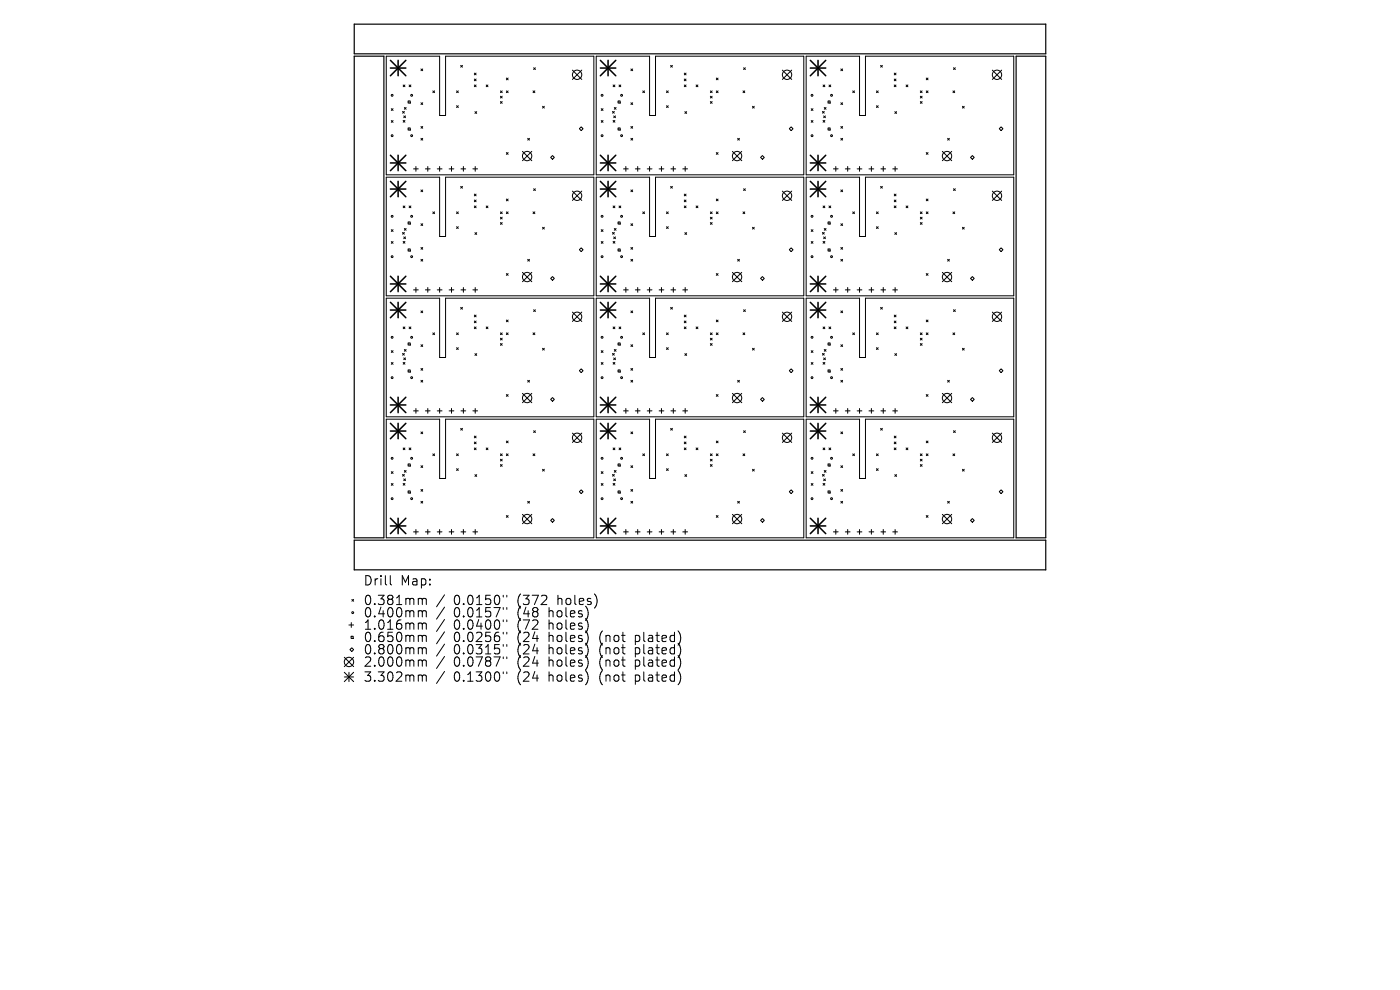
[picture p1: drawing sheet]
<svg xmlns="http://www.w3.org/2000/svg" width="297mm" height="210mm" viewBox="0 0 297 210" stroke-linecap="round" stroke-linejoin="round" font-family="sans-serif">
<defs><g id="words">
<g font-size="2.8">
<text x="77" y="124.5">Drill</text>
<text x="84.9" y="124.5">Map:</text>
<text x="77" y="128.6">0.381mm</text>
<text x="77" y="131.2">0.400mm</text>
<text x="96.3" y="128.6">0.0150&quot;</text>
<text x="96.3" y="131.2">0.0157&quot;</text>
<text x="109.9" y="128.6">(372</text>
<text x="109.9" y="131.2">(48</text>
<text x="116.7" y="131.2">holes)</text>
<text x="118.6" y="128.6">holes)</text>
<text x="77" y="133.9">1.016mm</text>
<text x="77" y="136.5">0.650mm</text>
<text x="96.3" y="133.9">0.0400&quot;</text>
<text x="96.3" y="136.5">0.0256&quot;</text>
<text x="109.9" y="133.9">(72</text>
<text x="109.9" y="136.5">(24</text>
<text x="116.7" y="133.9">holes)</text>
<text x="116.7" y="136.5">holes)</text>
<text x="127.6" y="136.5">(not</text>
<text x="135.4" y="136.5">plated)</text>
<text x="77" y="139.1">0.800mm</text>
<text x="77" y="141.7">2.000mm</text>
<text x="96.3" y="139.1">0.0315&quot;</text>
<text x="96.3" y="141.7">0.0787&quot;</text>
<text x="109.9" y="139.1">(24</text>
<text x="109.9" y="141.7">(24</text>
<text x="116.7" y="139.1">holes)</text>
<text x="116.7" y="141.7">holes)</text>
<text x="127.6" y="139.1">(not</text>
<text x="127.6" y="141.7">(not</text>
<text x="135.4" y="139.1">plated)</text>
<text x="135.4" y="141.7">plated)</text>
<text x="77" y="144.9">3.302mm</text>
<text x="96.3" y="144.9">0.1300&quot;</text>
<text x="109.9" y="144.9">(24</text>
<text x="116.7" y="144.9">holes)</text>
<text x="127.6" y="144.9">(not</text>
<text x="135.4" y="144.9">plated)</text>
</g>
</g></defs>
<g fill="none" stroke="#000" stroke-width=".21">
<path d="M81.9 11.9h11.4v12.6h1.2v-12.6h31.5v25.2h-44.1zM85.5 18l.4 .4M85.9 18l-.4 .4M86.8 18l.4 .4M87.2 18l-.4 .4M89.3 14.6l.4 .4M89.7 14.6l-.4 .4M91.8 19.3l.4 .4M92.2 19.3l-.4 .4M96.9 19.3l.3 .4M97.2 19.3l-.3 .4M97.7 13.9l.4 .3"/>
<path d="M98.1 13.9l-.4 .3M100.6 16.8l.4 .3M100.6 15.5l.4 .4M100.6 18l.4 .4M101 15.5l-.4 .4M101 18l-.4 .4M101 16.8l-.4 .3M103.1 18l.4 .4M103.5 18l-.4 .4M106.2 19.3l.3 .4M106.5 19.3l-.3 .4M107.4 16.6l.4 .3"/>
<path d="M107.4 19.3l.4 .4M107.8 16.6l-.4 .3M107.8 19.3l-.4 .4M113.1 19.3l.4 .4M113.2 14.4l.4 .4M113.5 19.3l-.4 .4M113.6 14.4l-.4 .4M121.4 14.9l2 2M123.4 14.9l-2 2M126.5 11.9h11.3v12.6h1.3v-12.6h31.4v25.2h-44zM130.1 18l.3 .4M130.4 18l-.3 .4"/>
<path d="M131.3 18l.4 .4M131.7 18l-.4 .4M133.8 14.6l.4 .4M134.2 14.6l-.4 .4M136.4 19.3l.3 .4M136.7 19.3l-.3 .4M141.4 19.3l.4 .4M141.8 19.3l-.4 .4M142.3 13.9l.4 .3M142.7 13.9l-.4 .3M145.2 16.8l.3 .3M145.2 15.5l.3 .4"/>
<path d="M145.2 18l.3 .4M145.5 18l-.3 .4M145.5 15.5l-.3 .4M145.5 16.8l-.3 .3M147.7 18l.4 .4M148.1 18l-.4 .4M150.7 19.3l.4 .4M151.1 19.3l-.4 .4M152 16.6l.3 .3M152 19.3l.3 .4M152.3 16.6l-.3 .3M152.3 19.3l-.3 .4"/>
<path d="M157.6 19.3l.4 .4M157.7 14.4l.4 .4M158 19.3l-.4 .4M158.1 14.4l-.4 .4M166 14.9l2 2M168 14.9l-2 2M171 11.9h11.3v12.6h1.3v-12.6h31.5v25.2h-44.1zM174.6 18l.4 .4M175 18l-.4 .4M175.9 18l.3 .4M176.2 18l-.3 .4M178.4 14.6l.4 .4"/>
<path d="M178.8 14.6l-.4 .4M180.9 19.3l.4 .4M181.3 19.3l-.4 .4M185.9 19.3l.4 .4M186.3 19.3l-.4 .4M186.8 13.9l.4 .3M187.2 13.9l-.4 .3M189.7 16.8l.4 .3M189.7 15.5l.4 .4M189.7 18l.4 .4M190.1 15.5l-.4 .4M190.1 18l-.4 .4"/>
<path d="M190.1 16.8l-.4 .3M192.2 18l.4 .4M192.6 18l-.4 .4M195.2 19.3l.4 .4M195.6 19.3l-.4 .4M196.5 16.6l.4 .3M196.5 19.3l.4 .4M196.9 16.6l-.4 .3M196.9 19.3l-.4 .4M202.2 19.3l.3 .4M202.3 14.4l.4 .4M202.5 19.3l-.3 .4"/>
<path d="M202.7 14.4l-.4 .4M210.5 14.9l2 2M212.5 14.9l-2 2M81.9 37.6h11.4v12.6h1.2v-12.6h31.5v25.2h-44.1zM83 23.1l.4 .3M83 25.6l.4 .3M83.4 23.1l-.4 .3M83.4 25.6l-.4 .3M85.4 23.6l.4 .4M85.5 25.5l.4 .4M85.7 24.6l.3 .4M85.8 23.6l-.4 .4"/>
<path d="M85.8 22.8l.4 .4M85.9 25.5l-.4 .4M86 24.6l-.3 .4M86.2 22.8l-.4 .4M86.6 21.4h.4v.5h-.4zM86.6 27.1h.4v.5h-.4zM87.7 35.8h1M88.2 35.3v1M89.3 29.3l.4 .4M89.3 21.8l.4 .4M89.3 26.8l.4 .4M89.7 21.8l-.4 .4"/>
<path d="M89.7 26.8l-.4 .4M89.7 29.3l-.4 .4M90.2 35.8h1.1M90.8 35.3v1M92.8 35.8h1M93.3 35.3v1M95.3 35.8h1M95.8 35.3v1M96.9 22.4l.3 .4M97.2 22.4l-.3 .4M97.7 39.5l.4 .4M97.8 35.8h1"/>
<path d="M98.1 39.5l-.4 .4M98.3 35.3v1M100.3 35.8h1M100.8 23.7l.3 .4M100.8 35.3v1M101.1 23.7l-.3 .4M106.2 20.4l.3 .4M106.2 21.5l.3 .4M106.5 20.4l-.3 .4M106.5 21.5l-.3 .4M107.4 32.4l.4 .3M107.8 32.4l-.4 .3"/>
<path d="M110.8 32.1l2 2M112 29.3l.3 .4M112.3 29.3l-.3 .4M112.8 32.1l-2 2M115.1 22.6l.4 .3M115.5 22.6l-.4 .3M116.8 33.4l.4-.4 .4 .4-.4 .4zM122.9 27.3l.4-.4 .4 .4-.4 .4zM126.5 37.6h11.3v12.6h1.3v-12.6h31.4v25.2h-44zM127.6 23.1l.3 .3M127.6 25.6l.3 .3M127.9 23.1l-.3 .3"/>
<path d="M127.9 25.6l-.3 .3M129.9 23.6l.4 .4M130.1 25.5l.3 .4M130.2 24.6l.4 .4M130.3 23.6l-.4 .4M130.3 22.8l.4 .4M130.4 25.5l-.3 .4M130.6 24.6l-.4 .4M130.7 22.8l-.4 .4M131.1 21.4h.5v.5h-.5zM131.1 27.1h.5v.5h-.5zM132.3 35.8h1"/>
<path d="M132.8 35.3v1M133.8 29.3l.4 .4M133.8 21.8l.4 .4M133.8 26.8l.4 .4M134.2 21.8l-.4 .4M134.2 26.8l-.4 .4M134.2 29.3l-.4 .4M134.8 35.8h1M135.3 35.3v1M137.3 35.8h1M137.8 35.3v1M139.8 35.8h1"/>
<path d="M140.3 35.3v1M141.4 22.4l.4 .4M141.8 22.4l-.4 .4M142.3 39.5l.4 .4M142.3 35.8h1M142.7 39.5l-.4 .4M142.8 35.3v1M144.9 35.8h1M145.3 23.7l.4 .4M145.4 35.3v1M145.7 23.7l-.4 .4M150.7 20.4l.4 .4"/>
<path d="M150.7 21.5l.4 .4M151.1 20.4l-.4 .4M151.1 21.5l-.4 .4M152 32.4l.3 .3M152.3 32.4l-.3 .3M155.4 32.1l2 2M156.5 29.3l.4 .4M156.9 29.3l-.4 .4M157.4 32.1l-2 2M159.6 22.6l.4 .3M160 22.6l-.4 .3M161.4 33.4l.3-.4 .4 .4-.4 .4z"/>
<path d="M167.4 27.3l.4-.4 .4 .4-.4 .4zM171 37.6h11.3v12.6h1.3v-12.6h31.5v25.2h-44.1zM172.1 23.1l.4 .3M172.1 25.6l.4 .3M172.5 23.1l-.4 .3M172.5 25.6l-.4 .3M174.5 23.6l.4 .4M174.6 25.5l.4 .4M174.7 24.6l.4 .4M174.9 23.6l-.4 .4M174.9 22.8l.3 .4M175 25.5l-.4 .4"/>
<path d="M175.1 24.6l-.4 .4M175.2 22.8l-.3 .4M175.7 21.4h.4v.5h-.4zM175.7 27.1h.4v.5h-.4zM176.8 35.8h1M177.3 35.3v1M178.4 29.3l.4 .4M178.4 21.8l.4 .4M178.4 26.8l.4 .4M178.8 21.8l-.4 .4M178.8 26.8l-.4 .4M178.8 29.3l-.4 .4"/>
<path d="M179.3 35.8h1M179.8 35.3v1M181.8 35.8h1M182.3 35.3v1M184.4 35.8h1M184.9 35.3v1M185.9 22.4l.4 .4M186.3 22.4l-.4 .4M186.8 39.5l.4 .4M186.9 35.8h1M187.2 39.5l-.4 .4M187.4 35.3v1"/>
<path d="M189.4 35.8h1M189.8 23.7l.4 .4M189.9 35.3v1M190.2 23.7l-.4 .4M195.2 20.4l.4 .4M195.2 21.5l.4 .4M195.6 20.4l-.4 .4M195.6 21.5l-.4 .4M196.5 32.4l.4 .3M196.9 32.4l-.4 .3M199.9 32.1l2 2M201 29.3l.4 .4"/>
<path d="M201.4 29.3l-.4 .4M201.9 32.1l-2 2M204.2 22.6l.4 .3M204.6 22.6l-.4 .3M206.3 33l.4 .4-.4 .4-.4-.4zM212 27.3l.4-.4 .4 .4-.4 .4zM83 48.7l.4 .4M83 51.2l.4 .4M83.4 48.7l-.4 .4M83.4 51.2l-.4 .4M85.4 49.3l.4 .4M85.5 51.2l.4 .4"/>
<path d="M85.5 43.7l.4 .4M85.7 50.3l.3 .3M85.8 49.3l-.4 .4M85.8 48.5l.4 .3M85.9 43.7l-.4 .4M85.9 51.2l-.4 .4M86 50.3l-.3 .3M86.2 48.5l-.4 .3M86.6 47.1h.4v.4h-.4zM86.6 52.8h.4v.5h-.4zM86.8 43.7l.4 .4M87.2 43.7l-.4 .4"/>
<path d="M89.3 47.5l.4 .3M89.3 40.3l.4 .4M89.3 52.5l.4 .4M89.3 55l.4 .4M89.7 40.3l-.4 .4M89.7 47.5l-.4 .3M89.7 52.5l-.4 .4M89.7 55l-.4 .4M91.8 44.9l.4 .4M92.2 44.9l-.4 .4M96.9 44.9l.3 .4M96.9 48.1l.3 .4"/>
<path d="M97.2 44.9l-.3 .4M97.2 48.1l-.3 .4M100.6 42.4l.4 .4M100.6 41.2l.4 .4M100.6 43.7l.4 .4M100.8 49.4l.3 .3M101 41.2l-.4 .4M101 43.7l-.4 .4M101 42.4l-.4 .4M101.1 49.4l-.3 .3M103.1 43.7l.4 .4M103.5 43.7l-.4 .4"/>
<path d="M106.2 46.1l.3 .4M106.2 44.9l.3 .4M106.2 47.2l.3 .4M106.5 44.9l-.3 .4M106.5 46.1l-.3 .4M106.5 47.2l-.3 .4M107.4 42.2l.4 .4M107.4 44.9l.4 .4M107.4 58l.4 .4M107.8 42.2l-.4 .4M107.8 44.9l-.4 .4M107.8 58l-.4 .4"/>
<path d="M110.8 57.8l2 2M112 55l.3 .4M112.3 55l-.3 .4M112.8 57.8l-2 2M113.1 44.9l.4 .4M113.2 40l.4 .4M113.5 44.9l-.4 .4M113.6 40l-.4 .4M115.1 48.2l.4 .4M115.5 48.2l-.4 .4M116.8 59.1l.4-.4 .4 .4-.4 .4zM121.4 40.5l2 2"/>
<path d="M123.3 52.6l.4 .4-.4 .4-.4-.4zM123.4 40.5l-2 2M127.6 48.7l.3 .4M127.6 51.2l.3 .4M127.9 48.7l-.3 .4M127.9 51.2l-.3 .4M129.9 49.3l.4 .4M130.1 51.2l.3 .4M130.1 43.7l.3 .4M130.2 50.3l.4 .3M130.3 49.3l-.4 .4M130.3 48.5l.4 .3"/>
<path d="M130.4 43.7l-.3 .4M130.4 51.2l-.3 .4M130.6 50.3l-.4 .3M130.7 48.5l-.4 .3M131.1 47.1h.5v.4h-.5zM131.1 52.8h.5v.5h-.5zM131.3 43.7l.4 .4M131.7 43.7l-.4 .4M133.8 47.5l.4 .3M133.8 40.3l.4 .4M133.8 52.5l.4 .4M133.8 55l.4 .4"/>
<path d="M134.2 40.3l-.4 .4M134.2 47.5l-.4 .3M134.2 52.5l-.4 .4M134.2 55l-.4 .4M136.4 44.9l.3 .4M136.7 44.9l-.3 .4M141.4 44.9l.4 .4M141.4 48.1l.4 .4M141.8 44.9l-.4 .4M141.8 48.1l-.4 .4M145.2 42.4l.3 .4M145.2 41.2l.3 .4"/>
<path d="M145.2 43.7l.3 .4M145.3 49.4l.4 .3M145.5 41.2l-.3 .4M145.5 43.7l-.3 .4M145.5 42.4l-.3 .4M145.7 49.4l-.4 .3M147.7 43.7l.4 .4M148.1 43.7l-.4 .4M150.7 46.1l.4 .4M150.7 44.9l.4 .4M150.7 47.2l.4 .4M151.1 44.9l-.4 .4"/>
<path d="M151.1 46.1l-.4 .4M151.1 47.2l-.4 .4M152 58l.3 .4M152 42.2l.3 .4M152 44.9l.3 .4M152.3 42.2l-.3 .4M152.3 44.9l-.3 .4M152.3 58l-.3 .4M155.4 57.8l2 2M156.5 55l.4 .4M156.9 55l-.4 .4M157.4 57.8l-2 2"/>
<path d="M157.6 44.9l.4 .4M157.7 40l.4 .4M158 44.9l-.4 .4M158.1 40l-.4 .4M159.6 48.2l.4 .4M160 48.2l-.4 .4M161.4 59.1l.3-.4 .4 .4-.4 .4zM166 40.5l2 2M167.8 52.6l.4 .4-.4 .4-.4-.4zM168 40.5l-2 2M172.1 48.7l.4 .4M172.1 51.2l.4 .4"/>
<path d="M172.5 48.7l-.4 .4M172.5 51.2l-.4 .4M174.5 49.3l.4 .4M174.6 51.2l.4 .4M174.6 43.7l.4 .4M174.7 50.3l.4 .3M174.9 49.3l-.4 .4M174.9 48.5l.3 .3M175 43.7l-.4 .4M175 51.2l-.4 .4M175.1 50.3l-.4 .3M175.2 48.5l-.3 .3"/>
<path d="M175.7 47.1h.4v.4h-.4zM175.7 52.8h.4v.5h-.4zM175.9 43.7l.3 .4M176.2 43.7l-.3 .4M178.4 47.5l.4 .3M178.4 40.3l.4 .4M178.4 52.5l.4 .4M178.4 55l.4 .4M178.8 47.5l-.4 .3M178.8 40.3l-.4 .4M178.8 52.5l-.4 .4M178.8 55l-.4 .4"/>
<path d="M180.9 44.9l.4 .4M181.3 44.9l-.4 .4M185.9 44.9l.4 .4M185.9 48.1l.4 .4M186.3 44.9l-.4 .4M186.3 48.1l-.4 .4M189.7 42.4l.4 .4M189.7 41.2l.4 .4M189.7 43.7l.4 .4M189.8 49.4l.4 .3M190.1 41.2l-.4 .4M190.1 43.7l-.4 .4"/>
<path d="M190.1 42.4l-.4 .4M190.2 49.4l-.4 .3M192.2 43.7l.4 .4M192.6 43.7l-.4 .4M195.2 46.1l.4 .4M195.2 44.9l.4 .4M195.2 47.2l.4 .4M195.6 44.9l-.4 .4M195.6 46.1l-.4 .4M195.6 47.2l-.4 .4M196.5 58l.4 .4M196.5 42.2l.4 .4"/>
<path d="M196.5 44.9l.4 .4M196.9 42.2l-.4 .4M196.9 44.9l-.4 .4M196.9 58l-.4 .4M199.9 57.8l2 2M201 55l.4 .4M201.4 55l-.4 .4M201.9 57.8l-2 2M202.2 44.9l.3 .4M202.3 40l.4 .4M202.5 44.9l-.3 .4M202.7 40l-.4 .4"/>
<path d="M204.2 48.2l.4 .4M204.6 48.2l-.4 .4M205.9 59.1l.4-.4 .4 .4-.4 .4zM210.5 40.5l2 2M212 53l.4-.4 .4 .4-.4 .4zM212.5 40.5l-2 2M81.9 63.3h11.4v12.5h1.2v-12.5h31.5v25.1h-44.1zM83 74.4l.4 .4M83 76.9l.4 .4M83.4 74.4l-.4 .4M83.4 76.9l-.4 .4M85.4 75l.4 .3"/>
<path d="M85.5 76.9l.4 .4M85.5 69.4l.4 .3M85.7 75.9l.3 .4M85.8 75l-.4 .3M85.8 74.1l.4 .4M85.9 69.4l-.4 .3M85.9 76.9l-.4 .4M86 75.9l-.3 .4M86.2 74.1l-.4 .4M86.6 72.7h.4v.5h-.4zM86.6 78.5h.4v.4h-.4zM86.8 69.4l.4 .3"/>
<path d="M87.2 69.4l-.4 .3M87.7 61.5h1M88.2 61v1M89.3 73.1l.4 .4M89.3 66l.4 .3M89.3 78.2l.4 .3M89.7 66l-.4 .3M89.7 73.1l-.4 .4M89.7 78.2l-.4 .3M90.2 61.5h1.1M90.8 61v1M91.8 70.6l.4 .4"/>
<path d="M92.2 70.6l-.4 .4M92.8 61.5h1M93.3 61v1M95.3 61.5h1M95.8 61v1M96.9 70.6l.3 .4M96.9 73.8l.3 .3M97.2 70.6l-.3 .4M97.2 73.8l-.3 .3M97.7 65.2l.4 .4M97.8 61.5h1M98.1 65.2l-.4 .4"/>
<path d="M98.3 61v1M100.3 61.5h1M100.6 68.1l.4 .4M100.6 66.8l.4 .4M100.6 69.4l.4 .3M100.8 75l.3 .4M100.8 61v1M101 66.8l-.4 .4M101 69.4l-.4 .3M101 68.1l-.4 .4M101.1 75l-.3 .4M103.1 69.4l.4 .3"/>
<path d="M103.5 69.4l-.4 .3M106.2 70.6l.3 .4M106.2 71.7l.3 .4M106.2 72.9l.3 .4M106.5 70.6l-.3 .4M106.5 71.7l-.3 .4M106.5 72.9l-.3 .4M107.4 67.9l.4 .4M107.4 70.6l.4 .4M107.8 67.9l-.4 .4M107.8 70.6l-.4 .4M113.1 70.6l.4 .4"/>
<path d="M113.2 65.7l.4 .4M113.5 70.6l-.4 .4M113.6 65.7l-.4 .4M115.1 73.9l.4 .4M115.5 73.9l-.4 .4M121.4 66.2l2 2M123.3 78.2l.4 .4-.4 .4-.4-.4zM123.4 66.2l-2 2M126.5 63.3h11.3v12.5h1.3v-12.5h31.4v25.1h-44zM127.6 74.4l.3 .4M127.6 76.9l.3 .4M127.9 74.4l-.3 .4"/>
<path d="M127.9 76.9l-.3 .4M129.9 75l.4 .3M130.1 76.9l.3 .4M130.1 69.4l.3 .3M130.2 75.9l.4 .4M130.3 75l-.4 .3M130.3 74.1l.4 .4M130.4 69.4l-.3 .3M130.4 76.9l-.3 .4M130.6 75.9l-.4 .4M130.7 74.1l-.4 .4M131.1 72.7h.5v.5h-.5z"/>
<path d="M131.1 78.5h.5v.4h-.5zM131.3 69.4l.4 .3M131.7 69.4l-.4 .3M132.3 61.5h1M132.8 61v1M133.8 73.1l.4 .4M133.8 66l.4 .3M133.8 78.2l.4 .3M134.2 66l-.4 .3M134.2 73.1l-.4 .4M134.2 78.2l-.4 .3M134.8 61.5h1"/>
<path d="M135.3 61v1M136.4 70.6l.3 .4M136.7 70.6l-.3 .4M137.3 61.5h1M137.8 61v1M139.8 61.5h1M140.3 61v1M141.4 73.8l.4 .3M141.4 70.6l.4 .4M141.8 70.6l-.4 .4M141.8 73.8l-.4 .3M142.3 65.2l.4 .4"/>
<path d="M142.3 61.5h1M142.7 65.2l-.4 .4M142.8 61v1M144.9 61.5h1M145.2 68.1l.3 .4M145.2 66.8l.3 .4M145.2 69.4l.3 .3M145.3 75l.4 .4M145.4 61v1M145.5 66.8l-.3 .4M145.5 69.4l-.3 .3M145.5 68.1l-.3 .4"/>
<path d="M145.7 75l-.4 .4M147.7 69.4l.4 .3M148.1 69.4l-.4 .3M150.7 70.6l.4 .4M150.7 71.7l.4 .4M150.7 72.9l.4 .4M151.1 70.6l-.4 .4M151.1 71.7l-.4 .4M151.1 72.9l-.4 .4M152 67.9l.3 .4M152 70.6l.3 .4M152.3 67.9l-.3 .4"/>
<path d="M152.3 70.6l-.3 .4M157.6 70.6l.4 .4M157.7 65.7l.4 .4M158 70.6l-.4 .4M158.1 65.7l-.4 .4M159.6 73.9l.4 .4M160 73.9l-.4 .4M166 66.2l2 2M167.8 78.2l.4 .4-.4 .4-.4-.4zM168 66.2l-2 2M171 63.3h11.3v12.5h1.3v-12.5h31.5v25.1h-44.1zM172.1 74.4l.4 .4"/>
<path d="M172.1 76.9l.4 .4M172.5 74.4l-.4 .4M172.5 76.9l-.4 .4M174.5 75l.4 .3M174.6 76.9l.4 .4M174.6 69.4l.4 .3M174.7 75.9l.4 .4M174.9 75l-.4 .3M174.9 74.1l.3 .4M175 69.4l-.4 .3M175 76.9l-.4 .4M175.1 75.9l-.4 .4"/>
<path d="M175.2 74.1l-.3 .4M175.7 72.7h.4v.5h-.4zM175.7 78.5h.4v.4h-.4zM175.9 69.4l.3 .3M176.2 69.4l-.3 .3M176.8 61.5h1M177.3 61v1M178.4 73.1l.4 .4M178.4 66l.4 .3M178.4 78.2l.4 .3M178.8 66l-.4 .3M178.8 73.1l-.4 .4"/>
<path d="M178.8 78.2l-.4 .3M179.3 61.5h1M179.8 61v1M180.9 70.6l.4 .4M181.3 70.6l-.4 .4M181.8 61.5h1M182.3 61v1M184.4 61.5h1M184.9 61v1M185.9 73.8l.4 .3M185.9 70.6l.4 .4M186.3 70.6l-.4 .4"/>
<path d="M186.3 73.8l-.4 .3M186.8 65.2l.4 .4M186.9 61.5h1M187.2 65.2l-.4 .4M187.4 61v1M189.4 61.5h1M189.7 68.1l.4 .4M189.7 66.8l.4 .4M189.7 69.4l.4 .3M189.8 75l.4 .4M189.9 61v1M190.1 66.8l-.4 .4"/>
<path d="M190.1 69.4l-.4 .3M190.1 68.1l-.4 .4M190.2 75l-.4 .4M192.2 69.4l.4 .3M192.6 69.4l-.4 .3M195.2 70.6l.4 .4M195.2 71.7l.4 .4M195.2 72.9l.4 .4M195.6 70.6l-.4 .4M195.6 71.7l-.4 .4M195.6 72.9l-.4 .4M196.5 67.9l.4 .4"/>
<path d="M196.5 70.6l.4 .4M196.9 67.9l-.4 .4M196.9 70.6l-.4 .4M202.2 70.6l.3 .4M202.3 65.7l.4 .4M202.5 70.6l-.3 .4M202.7 65.7l-.4 .4M204.2 73.9l.4 .4M204.6 73.9l-.4 .4M210.5 66.2l2 2M212 78.6l.4-.4 .4 .4-.4 .4zM212.5 66.2l-2 2"/>
<path d="M81.9 88.9h11.4v12.6h1.2v-12.6h31.5v25.2h-44.1zM85.5 95l.4 .4M85.8 99.8l.4 .4M85.9 95l-.4 .4M86.2 99.8l-.4 .4M86.6 98.4h.4v.5h-.4zM86.8 95l.4 .4M87.2 95l-.4 .4M87.7 87.2h1M88.2 86.7v1M89.3 80.7l.4 .4M89.3 98.8l.4 .4"/>
<path d="M89.3 91.6l.4 .4M89.7 98.8l-.4 .4M89.7 80.7l-.4 .4M89.7 91.6l-.4 .4M90.2 87.2h1.1M90.8 86.7v1M91.8 96.3l.4 .4M92.2 96.3l-.4 .4M92.8 87.2h1M93.3 86.7v1M95.3 87.2h1M95.8 86.7v1"/>
<path d="M96.9 96.3l.3 .4M96.9 99.4l.3 .4M97.2 96.3l-.3 .4M97.2 99.4l-.3 .4M97.7 90.9l.4 .3M97.8 87.2h1M98.1 90.9l-.4 .3M98.3 86.7v1M100.3 87.2h1M100.6 93.8l.4 .3M100.6 92.5l.4 .4M100.6 95l.4 .4"/>
<path d="M100.8 86.7v1M101 92.5l-.4 .4M101 95l-.4 .4M101 93.8l-.4 .3M103.1 95l.4 .4M103.5 95l-.4 .4M106.2 96.3l.3 .4M106.2 97.4l.3 .4M106.2 98.5l.3 .4M106.5 96.3l-.3 .4M106.5 97.4l-.3 .4M106.5 98.5l-.3 .4"/>
<path d="M107.4 96.3l.4 .4M107.4 83.7l.4 .4M107.4 93.6l.4 .3M107.8 83.7l-.4 .4M107.8 93.6l-.4 .3M107.8 96.3l-.4 .4M110.8 83.4l2 2M112 80.7l.3 .4M112.3 80.7l-.3 .4M112.8 83.4l-2 2M113.1 96.3l.4 .4M113.2 91.4l.4 .4"/>
<path d="M113.5 96.3l-.4 .4M113.6 91.4l-.4 .4M115.1 99.6l.4 .3M115.5 99.6l-.4 .3M116.8 84.7l.4-.4 .4 .4-.4 .4zM121.4 91.9l2 2M123.4 91.9l-2 2M126.5 88.9h11.3v12.6h1.3v-12.6h31.4v25.2h-44zM130.1 95l.3 .4M130.3 99.8l.4 .4M130.4 95l-.3 .4M130.7 99.8l-.4 .4"/>
<path d="M131.1 98.4h.5v.5h-.5zM131.3 95l.4 .4M131.7 95l-.4 .4M132.3 87.2h1M132.8 86.7v1M133.8 80.7l.4 .4M133.8 98.8l.4 .4M133.8 91.6l.4 .4M134.2 80.7l-.4 .4M134.2 91.6l-.4 .4M134.2 98.8l-.4 .4M134.8 87.2h1"/>
<path d="M135.3 86.7v1M136.4 96.3l.3 .4M136.7 96.3l-.3 .4M137.3 87.2h1M137.8 86.7v1M139.8 87.2h1M140.3 86.7v1M141.4 99.4l.4 .4M141.4 96.3l.4 .4M141.8 96.3l-.4 .4M141.8 99.4l-.4 .4M142.3 90.9l.4 .3"/>
<path d="M142.3 87.2h1M142.7 90.9l-.4 .3M142.8 86.7v1M144.9 87.2h1M145.2 93.8l.3 .3M145.2 92.5l.3 .4M145.2 95l.3 .4M145.4 86.7v1M145.5 92.5l-.3 .4M145.5 93.8l-.3 .3M145.5 95l-.3 .4M147.7 95l.4 .4"/>
<path d="M148.1 95l-.4 .4M150.7 96.3l.4 .4M150.7 97.4l.4 .4M150.7 98.5l.4 .4M151.1 96.3l-.4 .4M151.1 97.4l-.4 .4M151.1 98.5l-.4 .4M152 96.3l.3 .4M152 83.7l.3 .4M152 93.6l.3 .3M152.3 83.7l-.3 .4M152.3 93.6l-.3 .3"/>
<path d="M152.3 96.3l-.3 .4M155.4 83.4l2 2M156.5 80.7l.4 .4M156.9 80.7l-.4 .4M157.4 83.4l-2 2M157.6 96.3l.4 .4M157.7 91.4l.4 .4M158 96.3l-.4 .4M158.1 91.4l-.4 .4M159.6 99.6l.4 .3M160 99.6l-.4 .3M161.4 84.7l.3-.4 .4 .4-.4 .4z"/>
<path d="M166 91.9l2 2M168 91.9l-2 2M171 88.9h11.3v12.6h1.3v-12.6h31.5v25.2h-44.1zM174.6 95l.4 .4M174.9 99.8l.3 .4M175 95l-.4 .4M175.2 99.8l-.3 .4M175.7 98.4h.4v.5h-.4zM175.9 95l.3 .4M176.2 95l-.3 .4M176.8 87.2h1M177.3 86.7v1"/>
<path d="M178.4 80.7l.4 .4M178.4 98.8l.4 .4M178.4 91.6l.4 .4M178.8 80.7l-.4 .4M178.8 91.6l-.4 .4M178.8 98.8l-.4 .4M179.3 87.2h1M179.8 86.7v1M180.9 96.3l.4 .4M181.3 96.3l-.4 .4M181.8 87.2h1M182.3 86.7v1"/>
<path d="M184.4 87.2h1M184.9 86.7v1M185.9 99.4l.4 .4M185.9 96.3l.4 .4M186.3 96.3l-.4 .4M186.3 99.4l-.4 .4M186.8 90.9l.4 .3M186.9 87.2h1M187.2 90.9l-.4 .3M187.4 86.7v1M189.4 87.2h1M189.7 93.8l.4 .3"/>
<path d="M189.7 92.5l.4 .4M189.7 95l.4 .4M189.9 86.7v1M190.1 92.5l-.4 .4M190.1 95l-.4 .4M190.1 93.8l-.4 .3M192.2 95l.4 .4M192.6 95l-.4 .4M195.2 96.3l.4 .4M195.2 97.4l.4 .4M195.2 98.5l.4 .4M195.6 96.3l-.4 .4"/>
<path d="M195.6 97.4l-.4 .4M195.6 98.5l-.4 .4M196.5 96.3l.4 .4M196.5 83.7l.4 .4M196.5 93.6l.4 .3M196.9 83.7l-.4 .4M196.9 93.6l-.4 .3M196.9 96.3l-.4 .4M199.9 83.4l2 2M201 80.7l.4 .4M201.4 80.7l-.4 .4M201.9 83.4l-2 2"/>
<path d="M202.2 96.3l.3 .4M202.3 91.4l.4 .4M202.5 96.3l-.3 .4M202.7 91.4l-.4 .4M204.2 99.6l.4 .3M204.6 99.6l-.4 .3M205.9 84.7l.4-.4 .4 .4-.4 .4zM210.5 91.9l2 2M212.5 91.9l-2 2M83 100.1l.4 .3M83 102.6l.4 .3M83.4 100.1l-.4 .3"/>
<path d="M83.4 102.6l-.4 .3M85.4 100.6l.4 .4M85.5 102.5l.4 .4M85.7 101.6l.3 .4M85.8 100.6l-.4 .4M85.9 102.5l-.4 .4M86 101.6l-.3 .4M86.6 104.1h.4v.5h-.4zM87.7 112.8h1M88.2 112.3v1M89.3 106.3l.4 .4M89.3 103.8l.4 .4"/>
<path d="M89.7 103.8l-.4 .4M89.7 106.3l-.4 .4M90.2 112.8h1.1M90.8 112.3v1M92.8 112.8h1M93.3 112.3v1M95.3 112.8h1M95.8 112.3v1M97.8 112.8h1M98.3 112.3v1M100.3 112.8h1M100.8 100.7l.3 .4"/>
<path d="M100.8 112.3v1M101.1 100.7l-.3 .4M107.4 109.4l.4 .3M107.8 109.4l-.4 .3M110.8 109.1l2 2M112 106.3l.3 .4M112.3 106.3l-.3 .4M112.8 109.1l-2 2M116.8 110.4l.4-.4 .4 .4-.4 .4zM123.3 103.9l.4 .4-.4 .4-.4-.4zM127.6 100.1l.3 .3M127.6 102.6l.3 .3"/>
<path d="M127.9 100.1l-.3 .3M127.9 102.6l-.3 .3M129.9 100.6l.4 .4M130.1 102.5l.3 .4M130.2 101.6l.4 .4M130.3 100.6l-.4 .4M130.4 102.5l-.3 .4M130.6 101.6l-.4 .4M131.1 104.1h.5v.5h-.5zM132.3 112.8h1M132.8 112.3v1M133.8 106.3l.4 .4"/>
<path d="M133.8 103.8l.4 .4M134.2 103.8l-.4 .4M134.2 106.3l-.4 .4M134.8 112.8h1M135.3 112.3v1M137.3 112.8h1M137.8 112.3v1M139.8 112.8h1M140.3 112.3v1M142.3 112.8h1M142.8 112.3v1M144.9 112.8h1"/>
<path d="M145.3 100.7l.4 .4M145.4 112.3v1M145.7 100.7l-.4 .4M152 109.4l.3 .3M152.3 109.4l-.3 .3M155.4 109.1l2 2M156.5 106.3l.4 .4M156.9 106.3l-.4 .4M157.4 109.1l-2 2M161.4 110.4l.3-.4 .4 .4-.4 .4zM167.4 104.3l.4-.4 .4 .4-.4 .4zM172.1 100.1l.4 .3"/>
<path d="M172.1 102.6l.4 .3M172.5 100.1l-.4 .3M172.5 102.6l-.4 .3M174.5 100.6l.4 .4M174.6 102.5l.4 .4M174.7 101.6l.4 .4M174.9 100.6l-.4 .4M175 102.5l-.4 .4M175.1 101.6l-.4 .4M175.7 104.1h.4v.5h-.4zM176.8 112.8h1M177.3 112.3v1"/>
<path d="M178.4 106.3l.4 .4M178.4 103.8l.4 .4M178.8 103.8l-.4 .4M178.8 106.3l-.4 .4M179.3 112.8h1M179.8 112.3v1M181.8 112.8h1M182.3 112.3v1M184.4 112.8h1M184.9 112.3v1M186.9 112.8h1M187.4 112.3v1"/>
<path d="M189.4 112.8h1M189.8 100.7l.4 .4M189.9 112.3v1M190.2 100.7l-.4 .4M196.5 109.4l.4 .3M196.9 109.4l-.4 .3M199.9 109.1l2 2M201 106.3l.4 .4M201.4 106.3l-.4 .4M201.9 109.1l-2 2M205.9 110.4l.4-.4 .4 .4-.4 .4zM212 104.3l.4-.4 .4 .4-.4 .4z"/>
<path d="M73 139.4l2 2M74 132.6h1M74.2 137.8l.4-.4 .4 .4-.4 .4zM74.5 135h.4v.4h-.4zM74.5 132.1v1M74.6 127.2l.4 .3M75 127.2l-.4 .3M75 139.4l-2 2M82.8 122.1v1.7l.3 .3M89 126.9h.3l.3 .3M89 129.5l.5 .1 .1 .2M89 132.2l.5 .1 .1 .1"/>
<path d="M89 134.8l.5 .1 .1 .2M89 137.4l.5 .1 .1 .2M89.6 127.2l.3-.3 .4 .1 .1 1.3M89.6 127.2v1.1M89.6 129.8v1.1M89.6 132.4v1.1M89.6 135.1v1M89.6 137.7v1M89.6 129.8l.3-.3 .4 .1 .1 1.3M89.6 132.4l.3-.2 .4 .1 .1 1.2M89.6 135.1l.3-.3 .4 .1 .1 1.2M89.6 137.7l.3-.3 .4 .1 .1 1.2"/>
<path d="M94.3 126.2l-1.7 2.5M94.3 128.8l-1.7 2.5M94.3 131.4l-1.7 2.6M94.3 134l-1.7 2.6M94.3 136.6l-1.7 2.6M94.3 139.3l-1.7 2.5M106.8 126.3v.3M106.8 128.9v.4M106.8 131.5v.4M106.8 134.1v.4M106.8 136.7v.4M106.8 139.3v.4"/>
<path d="M107.5 126.3v.3M107.5 128.9v.4M107.5 131.5v.4M107.5 134.1v.4M107.5 136.7v.4M107.5 139.3v.4M73 142.6l2 2M73 143.6h2M74 142.6v2M75 142.6l-2 2M89 140l.5 .1 .1 .2M89 143.2l.5 .1 .1 .2"/>
<path d="M89.6 140.3v1M89.6 143.5v1M89.6 140.3l.3-.3 .4 .1 .1 1.2M89.6 143.5l.3-.3 .4 .1 .1 1.2M94.3 142.4l-1.7 2.6M106.8 142.5v.4M107.5 142.5v.4"/>
<circle cx="122.4" cy="15.9" r=".99"/>
<circle cx="167" cy="15.9" r=".99"/>
<circle cx="211.5" cy="15.9" r=".99"/>
<circle cx="83.2" cy="20.2" r=".2"/>
<circle cx="83.2" cy="28.8" r=".2"/>
<circle cx="87.3" cy="20.2" r=".2"/>
<circle cx="87.3" cy="28.8" r=".2"/>
<circle cx="111.8" cy="33.1" r=".99"/>
<circle cx="127.7" cy="28.8" r=".2"/>
<circle cx="127.7" cy="20.2" r=".2"/>
<circle cx="131.9" cy="28.8" r=".2"/>
<circle cx="131.9" cy="20.2" r=".2"/>
<circle cx="156.4" cy="33.1" r=".99"/>
<circle cx="172.3" cy="28.8" r=".2"/>
<circle cx="172.3" cy="20.2" r=".2"/>
<circle cx="176.4" cy="20.2" r=".2"/>
<circle cx="176.4" cy="28.8" r=".2"/>
<circle cx="200.9" cy="33.1" r=".99"/>
<circle cx="83.2" cy="45.9" r=".2"/>
<circle cx="83.2" cy="54.4" r=".2"/>
<circle cx="87.3" cy="45.9" r=".2"/>
<circle cx="87.3" cy="54.4" r=".2"/>
<circle cx="111.8" cy="58.8" r=".99"/>
<circle cx="122.4" cy="41.5" r=".99"/>
<circle cx="127.7" cy="45.9" r=".2"/>
<circle cx="127.7" cy="54.4" r=".2"/>
<circle cx="131.9" cy="45.9" r=".2"/>
<circle cx="131.9" cy="54.4" r=".2"/>
<circle cx="156.4" cy="58.8" r=".99"/>
<circle cx="167" cy="41.5" r=".99"/>
<circle cx="172.3" cy="45.9" r=".2"/>
<circle cx="172.3" cy="54.4" r=".2"/>
<circle cx="176.4" cy="45.9" r=".2"/>
<circle cx="176.4" cy="54.4" r=".2"/>
<circle cx="200.9" cy="58.8" r=".99"/>
<circle cx="211.5" cy="41.5" r=".99"/>
<circle cx="83.2" cy="71.6" r=".2"/>
<circle cx="87.3" cy="71.6" r=".2"/>
<circle cx="122.4" cy="67.2" r=".99"/>
<circle cx="127.7" cy="71.6" r=".2"/>
<circle cx="131.9" cy="71.6" r=".2"/>
<circle cx="167" cy="67.2" r=".99"/>
<circle cx="172.3" cy="71.6" r=".2"/>
<circle cx="176.4" cy="71.6" r=".2"/>
<circle cx="211.5" cy="67.2" r=".99"/>
<circle cx="83.2" cy="80.1" r=".2"/>
<circle cx="83.2" cy="97.2" r=".2"/>
<circle cx="87.3" cy="97.2" r=".2"/>
<circle cx="87.3" cy="80.1" r=".2"/>
<circle cx="111.8" cy="84.4" r=".99"/>
<circle cx="122.4" cy="92.9" r=".99"/>
<circle cx="127.7" cy="80.1" r=".2"/>
<circle cx="127.7" cy="97.2" r=".2"/>
<circle cx="131.9" cy="97.2" r=".2"/>
<circle cx="131.9" cy="80.1" r=".2"/>
<circle cx="156.4" cy="84.4" r=".99"/>
<circle cx="167" cy="92.9" r=".99"/>
<circle cx="172.3" cy="97.2" r=".2"/>
<circle cx="172.3" cy="80.1" r=".2"/>
<circle cx="176.4" cy="80.1" r=".2"/>
<circle cx="176.4" cy="97.2" r=".2"/>
<circle cx="200.9" cy="84.4" r=".99"/>
<circle cx="211.5" cy="92.9" r=".99"/>
<circle cx="83.2" cy="105.8" r=".2"/>
<circle cx="87.3" cy="105.8" r=".2"/>
<circle cx="111.8" cy="110.1" r=".99"/>
<circle cx="127.7" cy="105.8" r=".2"/>
<circle cx="131.9" cy="105.8" r=".2"/>
<circle cx="156.4" cy="110.1" r=".99"/>
<circle cx="172.3" cy="105.8" r=".2"/>
<circle cx="176.4" cy="105.8" r=".2"/>
<circle cx="200.9" cy="110.1" r=".99"/>
<circle cx="74.8" cy="130" r=".2"/>
<circle cx="74" cy="140.4" r=".99"/>
</g>
<path d="M75.1 5.1h146.8v6.3h-146.8zM75.1 11.9h6.3v102.2h-6.3zM215.6 11.9h6.3v102.2h-6.3zM75.1 114.6h146.8v6.3h-146.8z" fill="none" stroke="#000" stroke-width=".25"/>
<g fill="none" stroke="#000" stroke-width=".33">
<path d="M82.8 12.8l3.3 3.3M82.8 14.4h3.3M84.5 12.8v3.3M86.1 12.8l-3.3 3.3M127.4 14.4h3.2M127.4 12.8l3.2 3.3M129 12.8v3.3M130.6 12.8l-3.2 3.3M171.9 14.4h3.3M171.9 12.8l3.3 3.3M173.5 12.8v3.3M175.2 12.8l-3.3 3.3"/>
<path d="M82.8 32.9l3.3 3.3M82.8 34.6h3.3M82.8 38.5l3.3 3.2M84.5 32.9v3.3M84.5 38.5v3.2M86.1 32.9l-3.3 3.3M86.1 38.5l-3.3 3.2M127.4 34.6h3.2M127.4 32.9l3.2 3.3M127.4 38.5l3.2 3.2M129 32.9v3.3M129 38.5v3.2"/>
<path d="M130.6 32.9l-3.2 3.3M130.6 38.5l-3.2 3.2M171.9 34.6h3.3M171.9 32.9l3.3 3.3M171.9 38.5l3.3 3.2M173.5 32.9v3.3M173.5 38.5v3.2M175.2 32.9l-3.3 3.3M175.2 38.5l-3.3 3.2M82.8 40.1h3.3M82.8 58.6l3.3 3.3M84.5 58.6v3.3"/>
<path d="M86.1 58.6l-3.3 3.3M127.4 40.1h3.2M127.4 58.6l3.2 3.3M129 58.6v3.3M130.6 58.6l-3.2 3.3M171.9 40.1h3.3M171.9 58.6l3.3 3.3M173.5 58.6v3.3M175.2 58.6l-3.3 3.3M82.8 60.2h3.3M82.8 64.1l3.3 3.3M82.8 65.8h3.3"/>
<path d="M84.5 64.1v3.3M86.1 64.1l-3.3 3.3M127.4 60.2h3.2M127.4 65.8h3.2M127.4 64.1l3.2 3.3M129 64.1v3.3M130.6 64.1l-3.2 3.3M171.9 60.2h3.3M171.9 65.8h3.3M171.9 64.1l3.3 3.3M173.5 64.1v3.3M175.2 64.1l-3.3 3.3"/>
<path d="M82.8 84.3l3.3 3.2M82.8 85.9h3.3M82.8 89.8l3.3 3.3M82.8 91.4h3.3M84.5 84.3v3.2M84.5 89.8v3.3M86.1 84.3l-3.3 3.2M86.1 89.8l-3.3 3.3M127.4 85.9h3.2M127.4 91.4h3.2M127.4 84.3l3.2 3.2M127.4 89.8l3.2 3.3"/>
<path d="M129 84.3v3.2M129 89.8v3.3M130.6 84.3l-3.2 3.2M130.6 89.8l-3.2 3.3M171.9 85.9h3.3M171.9 91.4h3.3M171.9 84.3l3.3 3.2M171.9 89.8l3.3 3.3M173.5 84.3v3.2M173.5 89.8v3.3M175.2 84.3l-3.3 3.2M175.2 89.8l-3.3 3.3"/>
<path d="M82.8 109.9l3.3 3.3M82.8 111.6h3.3M84.5 109.9v3.3M86.1 109.9l-3.3 3.3M127.4 111.6h3.2M127.4 109.9l3.2 3.3M129 109.9v3.3M130.6 109.9l-3.2 3.3M171.9 111.6h3.3M171.9 109.9l3.3 3.3M173.5 109.9v3.3M175.2 109.9l-3.3 3.3"/>
</g>
<use href="#words"/>
</svg>
